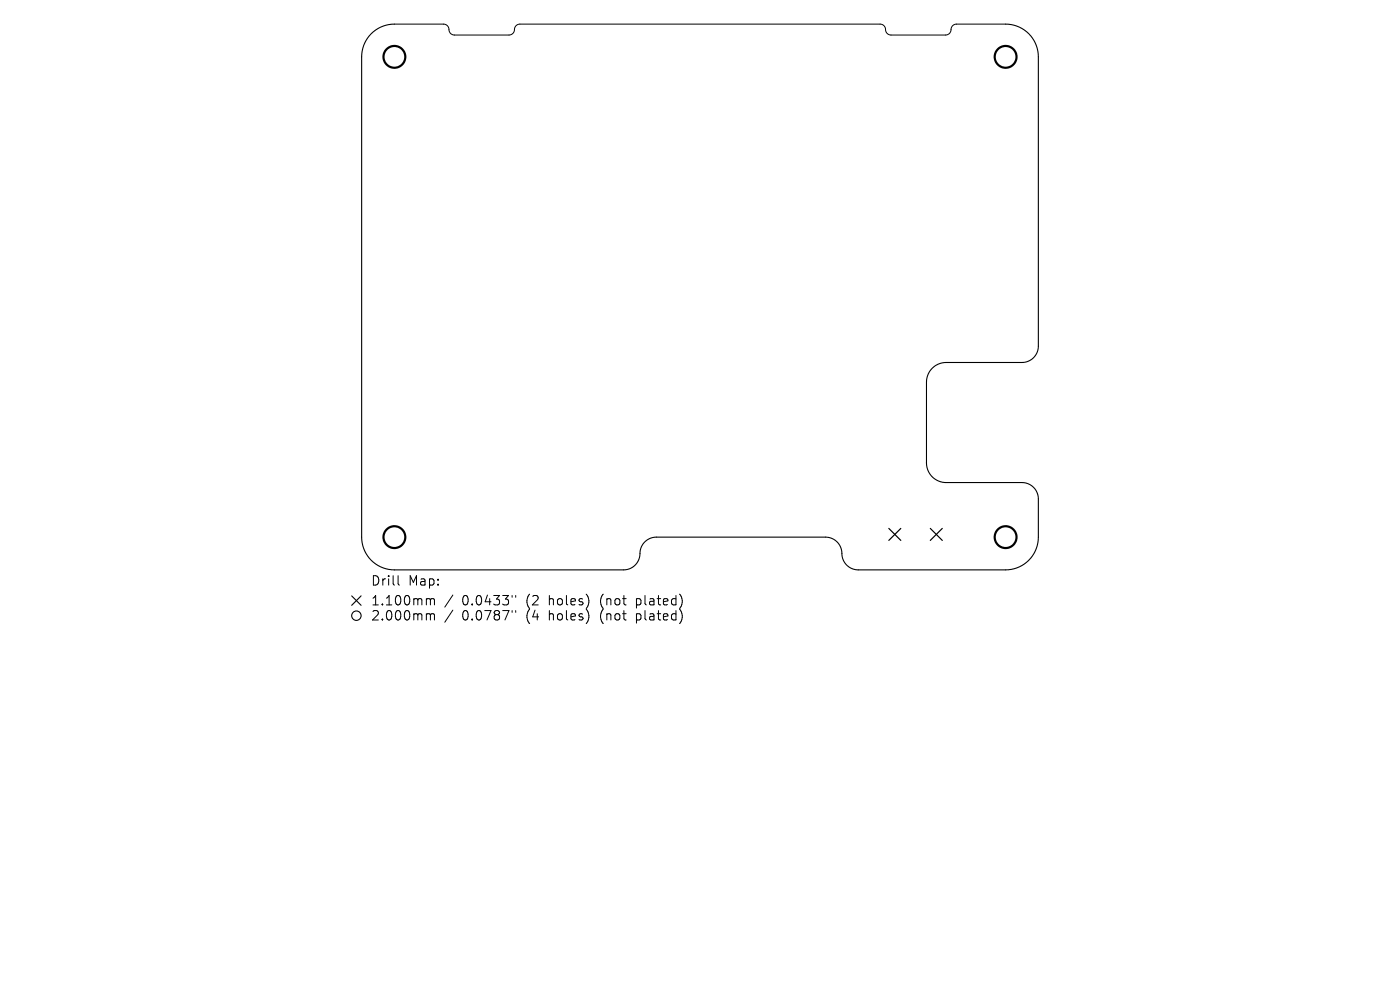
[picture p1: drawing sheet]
<svg xmlns="http://www.w3.org/2000/svg" width="297mm" height="210mm" viewBox="0 0 297 210" stroke-linecap="round" stroke-linejoin="round" font-family="sans-serif">
<defs><g id="words">
<g font-size="2.8">
<text x="78.6" y="124.5">Drill</text>
<text x="86.6" y="124.5">Map:</text>
<text x="78.6" y="128.7">1.100mm</text>
<text x="78.6" y="131.9">2.000mm</text>
<text x="98.1" y="128.7">0.0433&quot;</text>
<text x="98.1" y="131.9">0.0787&quot;</text>
<text x="111.8" y="128.7">(2</text>
<text x="111.8" y="131.9">(4</text>
<text x="116.7" y="128.7">holes)</text>
<text x="116.7" y="131.9">holes)</text>
<text x="127.8" y="128.7">(not</text>
<text x="127.8" y="131.9">(not</text>
<text x="135.6" y="128.7">plated)</text>
<text x="135.6" y="131.9">plated)</text>
</g>
</g></defs>
<g fill="none" stroke="#000" stroke-width=".21">
<path d="M83.7 5.1h10.4a1.34 1.34 0 0 1 1.2 1.6l.4 .5 .6 .2h11.7a1.34 1.34 0 0 0 1.2-1.5l.4-.6 .7-.2h76.4a1.34 1.34 0 0 1 1.2 1.6l.5 .5 .5 .2h11.7a1.34 1.34 0 0 0 1.2-1.5l.4-.5 .6-.3h10.5M84.5 122.1v1.7l.2 .3M90.7 127h.3l.3 .3M90.7 130.2h.3l.3 .3M91.3 127.3l.3-.3 .5 .1 .1 1.2M91.3 127.3v1M91.3 130.5v1M91.3 130.5l.3-.3 .5 .1 .1 1.2M96.1 126.2l-1.7 2.6M96.1 129.4l-1.7 2.6M108.6 126.3v.4M108.6 129.5v.4"/>
<path d="M109.4 126.3v.4M109.4 129.5v.4"/>
</g>
<g fill="none" stroke="#000" stroke-width=".23">
<path d="M83.7 5.1a6.9 6.9 0 0 0-7 7v101.8a6.9 6.9 0 0 0 7 7h48.6a3.6 3.6 0 0 0 3.5-4.1 3.5 3.5 0 0 1 3.4-2.9h35.9a3.6 3.6 0 0 1 3.6 4.1 3.5 3.5 0 0 0 3.4 2.9h31.2a6.9 6.9 0 0 0 7-7v-8.1a3.5 3.5 0 0 0-3.5-3.4h-16.1a4.2 4.2 0 0 1-4.2-4.2v-17.1a4.2 4.2 0 0 1 4.2-4.2h16.1a3.5 3.5 0 0 0 3.5-3.5v-61.3a6.9 6.9 0 0 0-7-7M74.6 126.4l2 2M76.6 126.4l-2 2"/>
<circle cx="75.6" cy="130.6" r="1"/>
</g>
<path d="M188.6 112.1l2.5 2.5M191.1 112.1l-2.5 2.5M197.4 112.1l2.5 2.5M199.9 112.1l-2.5 2.5" fill="none" stroke="#000" stroke-width=".25"/>
<g fill="none" stroke="#000" stroke-width=".46">
<circle cx="83.7" cy="12.1" r="2.32"/>
<circle cx="213.3" cy="12.1" r="2.32"/>
<circle cx="83.7" cy="113.9" r="2.32"/>
<circle cx="213.3" cy="113.9" r="2.32"/>
</g>
<use href="#words"/>
</svg>
